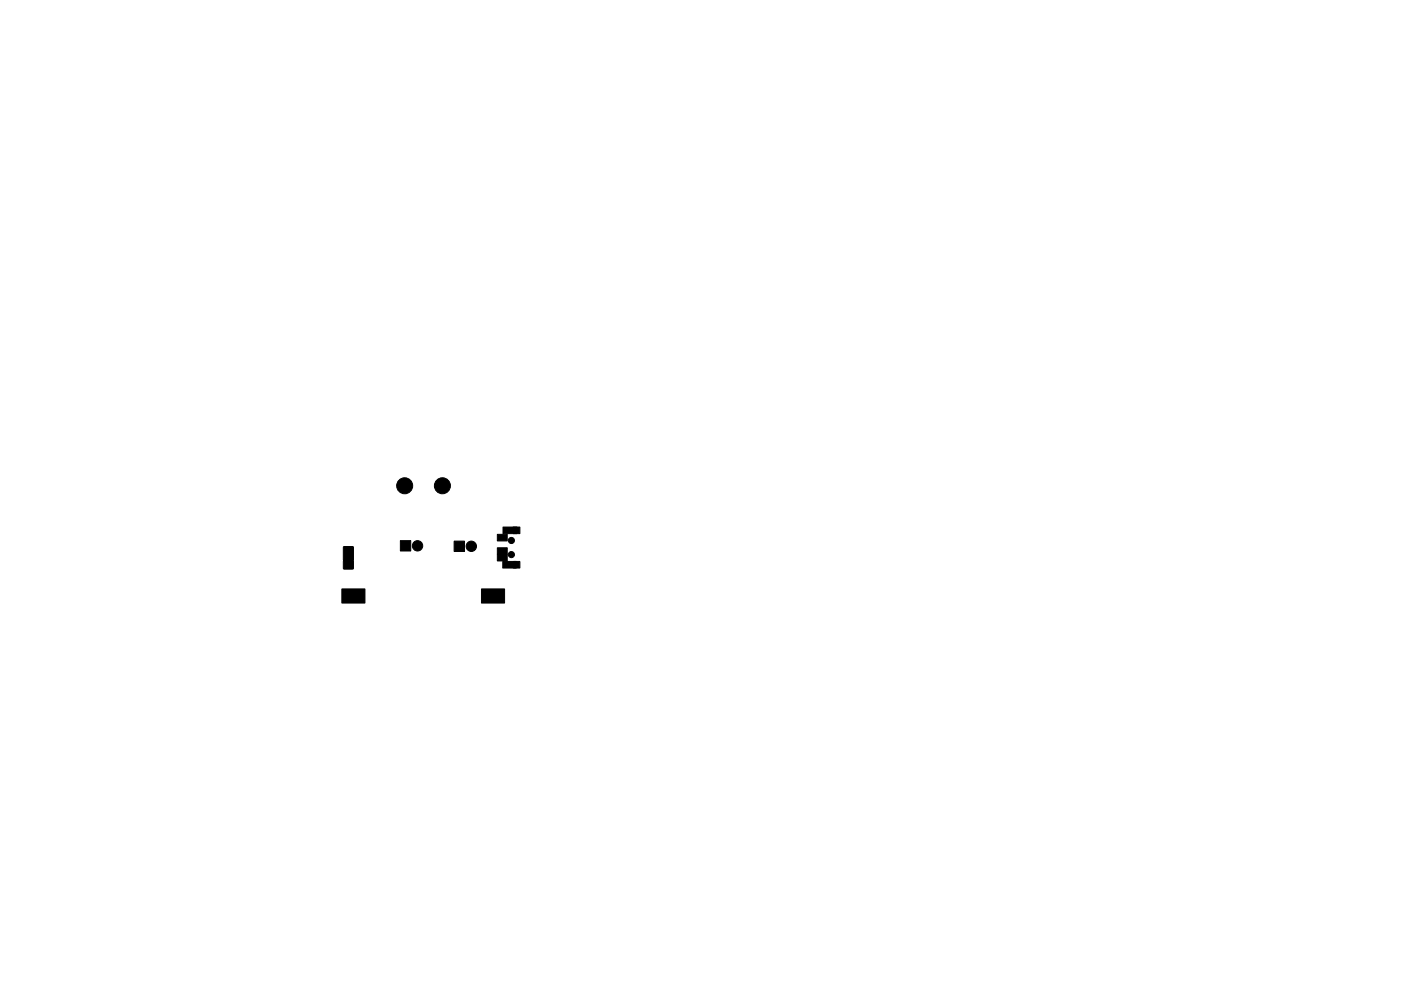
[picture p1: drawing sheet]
<svg xmlns="http://www.w3.org/2000/svg" width="297mm" height="210mm" viewBox="0 0 297 210" stroke-linecap="round" stroke-linejoin="round" font-family="sans-serif">
<g fill="#000" stroke="#000" stroke-width=".21">
<path d="M72.8 116h2.1v2.9h-.3l-.7-1-.8 1h-.3zM73.7 117.8h.3l.9 1.3v1.5l-.1 .1-1.8 .1-.2-.2v-1.5zM84.9 114.7h2.2v2.2h-2.2zM96.3 114.8h2.2v2.2h-2.2zM105.4 117.6h2.1v1.4h-2.1zM105.4 116.2h2.1v1.4h-2.1zM105.4 113.4h2.1v1.4h-2.1zM106.6 119.1h2.9v1.4h-2.9zM106.6 111.8h2.9v1.4h-2.9zM108.8 119.1h1.4v1.4h-1.4zM108.8 111.8h1.4v1.4h-1.4zM72.5 124.9h4.9v3h-4.9z"/>
<path d="M102.1 124.9h4.9v3h-4.9z"/>
<circle cx="85.8" cy="103.1" r="1.7"/>
<circle cx="88.5" cy="115.8" r="1.1"/>
<circle cx="93.8" cy="103.1" r="1.7"/>
<circle cx="99.9" cy="115.9" r="1.1"/>
<circle cx="108.4" cy="114.7" r=".65"/>
<circle cx="108.4" cy="117.7" r=".65"/>
</g>
</svg>
